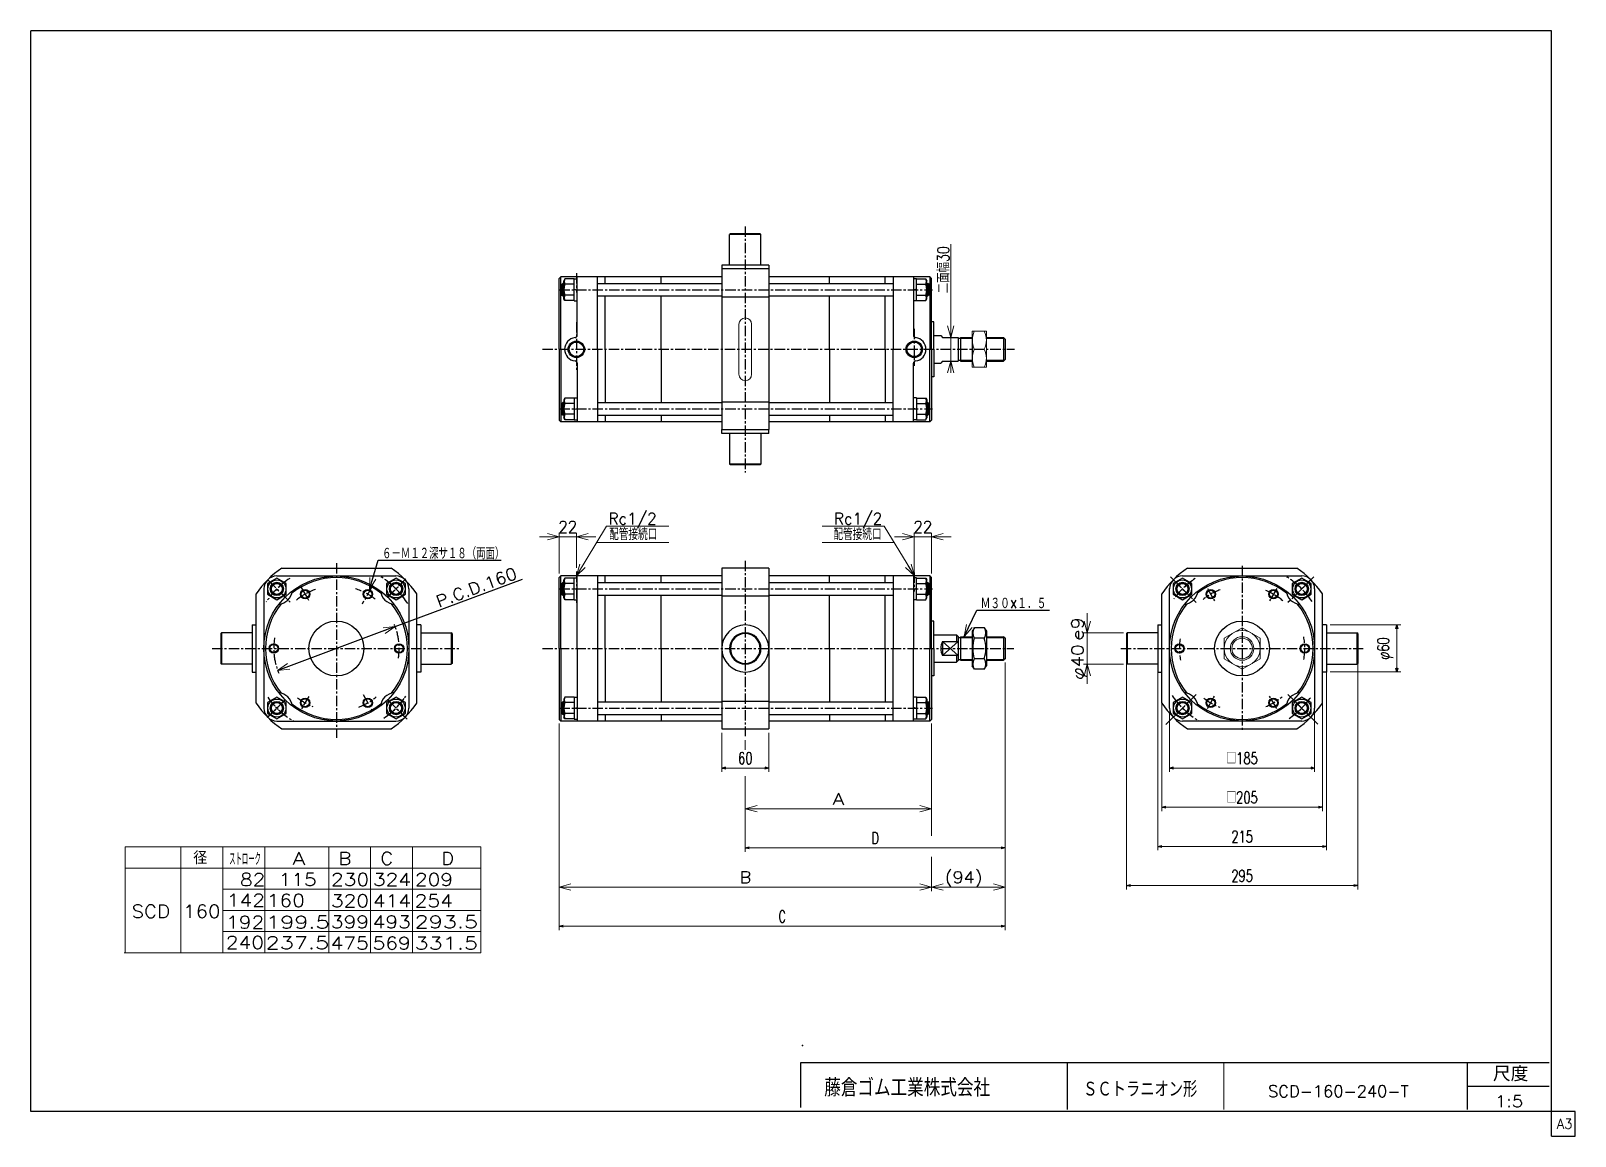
# Model space of a CAD drawing. Header units: millimetres. Extents: x -985 to 985, y -705 to 705.
import ezdxf
from ezdxf.enums import TextEntityAlignment as Align

# ---------------------------------------------------------------- set-up
doc = ezdxf.new("R2010")
doc.units = ezdxf.units.MM
doc.header["$LTSCALE"] = 0.416667
doc.header["$PDSIZE"] = 1
doc.linetypes.add('CENTER', pattern=[50.8, 31.75, -6.35, 6.35, -6.35])
doc.layers.add('ZUWAKU', color=7, linetype='Continuous')
doc.styles.add('dcStyle0', font='txt.shx', dxfattribs={"width": 0.714286, "bigfont": 'bigfont'})
doc.dimstyles.new('DaDimRotatedStyle', dxfattribs={"dimtxt": 15, "dimasz": 5.000003, "dimexe": 5, "dimexo": 1.666667, "dimgap": 5, "dimtad": 3, "dimdsep": 46, "dimtxsty": 'dcStyle0', "dimblk1": 'OPEN30', "dimblk2": 'OPEN30', "dimsah": 1, "dimcen": 0.09, "dimclrd": 4, "dimclre": 4, "dimclrt": 4, "dimadec": 0, "dimazin": 2, "dimtfac": 1, "dimtdec": 4, "dimtmove": 0, "dimatfit": 0, "dimfxl": 1, "dimarcsym": 0})

msp = doc.modelspace()

# ---------------------------------------------------------------- texts
at = {"color": 4, "style": 'dcStyle0'}
for s, height, width, p, p2 in [('Rc1/2', 15, 0.82, (-248.151, 75.207), (-186.651, 75.207)), ('Rc1/2', 15, 0.82, (39.575, 75.207), (101.075, 75.207)), ('配管接続口', 15, 0.683333, (-247.342, 55.32), (-185.842, 55.32)), ('配管接続口', 15, 0.683333, (38.766, 55.32), (100.266, 55.32)), ('６－Ｍ１２深サ１８（両面）', 15, 0.666667, (-537.006, 30.881), (-381.006, 30.881)), ('Ｍ３０×１．５', 15, 0.666667, (226.605, -32.844), (310.605, -32.844)), ('   径', 16.2, 0.952381, (-824.834, -358.142), (-760.034, -358.142)), ('ストローク', 16.2, 0.416667, (-732.035, -359.5), (-691.535, -359.5)), ('SCD-160-240-T', 15, 0.92, (593.31, -655.305), (772.71, -655.305)), ('1:5', 15, 0.8, (882.746, -668.072), (918.746, -668.072))]:
    msp.add_text(s, height=height, dxfattribs=dict(at, width=width)).set_placement(p, p2, align=Align.FIT)
at = {"color": 4, "style": 'dcStyle0', "width": 0.8}
msp.add_text('P.C.D.160', height=15, rotation=20.466829, dxfattribs=at).set_placement((-464.492, -30.789), (-363.309, 6.974), align=Align.FIT)
at = {"color": 4, "style": 'dcStyle0'}
for s, p, p2 in [('A', (-651.327, -358.832), (-635.127, -358.832)), ('B', (-592.495, -358.832), (-576.295, -358.832)), ('C', (-539.042, -358.832), (-522.842, -358.832)), ('D', (-461.479, -358.832), (-445.279, -358.832)), ('82', (-718.387, -385.885), (-685.987, -385.885)), ('115', (-669.028, -385.768), (-620.428, -385.768)), ('230', (-602.057, -385.832), (-553.457, -385.832)), ('324', (-548.604, -385.832), (-500.004, -385.832)), ('209', (-495.15, -385.832), (-446.55, -385.832)), ('SCD 160', (-856.511, -426.332), (-743.111, -426.332)), ('142', (-735.021, -412.242), (-686.421, -412.242)), ('160', (-684.068, -412.439), (-635.468, -412.439)), ('320', (-602.201, -412.832), (-553.601, -412.832)), ('414', (-548.747, -412.832), (-500.147, -412.832)), ('254', (-495.294, -412.832), (-446.694, -412.832)), ('192', (-735.953, -440.34), (-687.353, -440.34)), ('199.5', (-684.932, -440.111), (-603.932, -440.111)), ('399', (-602.345, -439.832), (-553.745, -439.832)), ('493', (-548.891, -439.832), (-500.291, -439.832)), ('293.5', (-495.438, -439.832), (-414.438, -439.832)), ('240', (-736.326, -466.057), (-687.726, -466.057)), ('237.5', (-685.481, -466.439), (-604.481, -466.439)), ('475', (-602.489, -466.832), (-553.889, -466.832)), ('569', (-549.035, -466.832), (-500.435, -466.832)), ('331.5', (-495.581, -466.832), (-414.581, -466.832))]:
    msp.add_text(s, height=16.2, dxfattribs=at).set_placement(p, p2, align=Align.FIT)
at = {"layer": 'ZUWAKU', "color": 4, "style": 'dcStyle0'}
for s, height, width, p, p2 in [('藤倉ゴム工業株式会社', 22.5, 0.783333, (27.122, -654.479), (238.622, -654.479)), ('尺度', 19, 0.991667, (880.134, -635.093), (925.354, -635.093)), ('ＳＣトラニオン形', 20, 0.758333, (357.359, -655.13), (502.959, -655.13))]:
    msp.add_text(s, height=height, dxfattribs=dict(at, width=width)).set_placement(p, p2, align=Align.FIT)
at = {"layer": 'ZUWAKU', "color": 7, "style": 'dcStyle0', "width": 0.8}
msp.add_text('A3', height=12.5, dxfattribs=at).set_placement((961.537, -695.625), (981.537, -695.625), align=Align.FIT)

# ---------------------------------------------------------------- blocks, each defined once
blk = doc.blocks.new('DC_GROUP_Φ160_1')
at = {"color": 4, "linetype": 'Continuous', "lineweight": 18}
for p, q in [((205.5, -67.7), (208.4, -52.5)), ((205.5, -67.7), (212, -54.2)), ((215.6, -56), (205.5, -67.7))]:
    blk.add_line(p, q, dxfattribs=at)
blk = doc.blocks.new('DC_GROUP_Φ160_2')
at = {"color": 4, "linetype": 'Continuous', "lineweight": 18}
for p, q in [((-553.2, -7.8), (-552.7, 7.7)), ((-553.2, -7.8), (-548.8, 6.6)), ((-545, 5.4), (-553.2, -7.8))]:
    blk.add_line(p, q, dxfattribs=at)
blk = doc.blocks.new('DC_GROUP_Φ160_3')
at = {"color": 4, "linetype": 'Continuous', "lineweight": 18}
for p, q in [((-535.7, -56.4), (-520.3, -54.9)), ((-520.3, -54.9), (-534.3, -60.2)), ((-520.3, -54.9), (-532.9, -64))]:
    blk.add_line(p, q, dxfattribs=at)
blk = doc.blocks.new('DC_GROUP_Φ160_4')
at = {"color": 4, "linetype": 'Continuous', "lineweight": 18}
for p, q in [((-670.2, -110.9), (-657.5, -101.9)), ((-670.2, -110.9), (-656.1, -105.6)), ((-654.7, -109.4), (-670.2, -110.9))]:
    blk.add_line(p, q, dxfattribs=at)
blk = doc.blocks.new('DC_GROUP_Φ160_5')
at = {"color": 4, "linetype": 'Continuous', "lineweight": 18}
for p, q in [((-289.1, 9.6), (-284.8, 24.5)), ((-289.1, 9.6), (-281.3, 22.4)), ((-277.9, 20.3), (-289.1, 9.6))]:
    blk.add_line(p, q, dxfattribs=at)
blk = doc.blocks.new('DC_GROUP_Φ160_6')
at = {"color": 4, "linetype": 'Continuous', "lineweight": 18}
for p, q in [((142.1, 9.6), (130.9, 20.3)), ((142.1, 9.6), (134.3, 22.4)), ((137.8, 24.5), (142.1, 9.6))]:
    blk.add_line(p, q, dxfattribs=at)
blk = doc.blocks.new('DC_GROUP_Φ160_7')
at = {"color": 4, "linetype": 'Continuous', "lineweight": 25}
for p, q in [((218.6, -56.4), (215.9, -60.9)), ((231.3, -56.4), (218.6, -56.4)), ((231.3, -56.4), (233.9, -60.9)), ((215.9, -60.9), (215.9, -104.9)), ((231.3, -69.6), (218.6, -69.6)), ((233.9, -60.9), (233.9, -104.9)), ((231.3, -96.2), (218.6, -96.2)), ((218.6, -109.5), (215.9, -104.9)), ((231.3, -109.5), (218.6, -109.5)), ((231.3, -109.5), (233.9, -104.9))]:
    blk.add_line(p, q, dxfattribs=at)
for centre, radius, start, end in [((228.3, -63), 11.8, 145.6111, 214.3889), ((221.6, -63), 11.8, 325.6111, 34.3889), ((260.4, -82.9), 43.9, 162.4111, 197.5889), ((189.4, -82.9), 43.9, 342.4111, 17.5889), ((228.3, -102.8), 11.8, 145.6111, 214.3889), ((221.6, -102.8), 11.8, 325.6111, 34.3889)]:
    blk.add_arc(centre, radius, start, end, dxfattribs=at)
blk = doc.blocks.new('DC_GROUP_Φ160_8')
at = {"color": 4, "linetype": 'Continuous', "lineweight": 25}
for p, q in [((-303.7, -145.1), (-305.1, -147.4)), ((-305.1, -147.4), (-305.1, -170.4)), ((-292.1, -145.1), (-303.7, -145.1)), ((-292.1, -152), (-303.7, -152)), ((-292.1, -144.9), (-292.1, -172.9)), ((-292.1, -144.9), (-288.1, -144.9)), ((-292.1, -145.1), (-292.1, -172.8)), ((-303.7, -172.8), (-305.1, -170.4)), ((-292.1, -165.8), (-303.7, -165.8)), ((-292.1, -172.8), (-303.7, -172.8)), ((-292.1, -159.5), (-288.1, -158.4)), ((-292.1, -172.9), (-288.1, -172.9))]:
    blk.add_line(p, q, dxfattribs=at)
for centre, radius, start, end in [((-286.8, -158.9), 18.3, 157.7807, 202.2193), ((-297.7, -148.5), 6.93, 150, 210), ((-297.7, -169.3), 6.93, 150, 210)]:
    blk.add_arc(centre, radius, start, end, dxfattribs=at)
blk = doc.blocks.new('DC_GROUP_Φ160_9')
at = {"color": 4, "linetype": 'Continuous', "lineweight": 25}
for p, q in [((144.9, -144.9), (140.9, -144.9)), ((144.9, -144.9), (144.9, -172.9)), ((144.9, -145.1), (144.9, -172.8)), ((144.9, -145.1), (156.6, -145.1)), ((144.9, -152), (156.6, -152)), ((156.6, -145.1), (157.9, -147.4)), ((157.9, -147.4), (157.9, -170.4)), ((144.9, -159.5), (140.9, -158.4)), ((144.9, -172.9), (140.9, -172.9)), ((144.9, -165.8), (156.6, -165.8)), ((144.9, -172.8), (156.6, -172.8)), ((156.6, -172.8), (157.9, -170.4))]:
    blk.add_line(p, q, dxfattribs=at)
for centre, radius, start, end in [((150.6, -148.5), 6.93, 330, 30), ((139.6, -158.9), 18.3, 337.7807, 22.2193), ((150.6, -169.3), 6.93, 330, 30)]:
    blk.add_arc(centre, radius, start, end, dxfattribs=at)
blk = doc.blocks.new('DC_GROUP_Φ160_10')
at = {"color": 4, "linetype": 'Continuous', "lineweight": 25}
for p, q in [((-303.7, 6.9), (-305.1, 4.6)), ((-305.1, -18.4), (-305.1, 4.6)), ((-292.1, 6.9), (-303.7, 6.9)), ((-292.1, 0), (-303.7, 0)), ((-292.1, -20.9), (-292.1, 7.1)), ((-292.1, 7.1), (-288.1, 7.1)), ((-292.1, -20.8), (-292.1, 6.9)), ((-303.7, -20.8), (-305.1, -18.4)), ((-292.1, -13.8), (-303.7, -13.8)), ((-292.1, -6.4), (-288.1, -7.5)), ((-292.1, -20.8), (-303.7, -20.8)), ((-292.1, -20.9), (-288.1, -20.9))]:
    blk.add_line(p, q, dxfattribs=at)
for centre, radius, start, end in [((-286.8, -6.9), 18.3, 157.7807, 202.2193), ((-297.7, 3.5), 6.93, 150, 210), ((-297.7, -17.3), 6.93, 150, 210)]:
    blk.add_arc(centre, radius, start, end, dxfattribs=at)
blk = doc.blocks.new('DC_GROUP_Φ160_11')
at = {"color": 4, "linetype": 'Continuous', "lineweight": 25}
for p, q in [((144.9, 7.1), (140.9, 7.1)), ((144.9, -20.9), (144.9, 7.1)), ((144.9, -20.8), (144.9, 6.9)), ((144.9, 6.9), (156.6, 6.9)), ((144.9, 0), (156.6, 0)), ((156.6, 6.9), (157.9, 4.6)), ((157.9, -18.4), (157.9, 4.6)), ((144.9, -6.4), (140.9, -7.5)), ((144.9, -13.8), (156.6, -13.8)), ((156.6, -20.8), (157.9, -18.4)), ((144.9, -20.9), (140.9, -20.9)), ((144.9, -20.8), (156.6, -20.8))]:
    blk.add_line(p, q, dxfattribs=at)
for centre, radius, start, end in [((150.6, 3.5), 6.93, 330, 30), ((139.6, -6.9), 18.3, 337.7807, 22.2193), ((150.6, -17.3), 6.93, 330, 30)]:
    blk.add_arc(centre, radius, start, end, dxfattribs=at)
blk = doc.blocks.new('DC_GROUP_Φ160_12')
at = {"color": 4, "linetype": 'Continuous', "lineweight": 25}
for p, q in [((-303.7, 236.6), (-305.1, 234.3)), ((-292.1, 236.6), (-303.7, 236.6)), ((-292.1, 236.8), (-292.1, 208.8)), ((-292.1, 236.8), (-288.1, 236.8)), ((-292.1, 236.6), (-292.1, 208.9)), ((-305.1, 234.3), (-305.1, 211.3)), ((-292.1, 229.7), (-303.7, 229.7)), ((-292.1, 222.3), (-288.1, 223.3)), ((-303.7, 208.9), (-305.1, 211.3)), ((-292.1, 215.9), (-303.7, 215.9)), ((-292.1, 208.9), (-303.7, 208.9)), ((-292.1, 208.8), (-288.1, 208.8))]:
    blk.add_line(p, q, dxfattribs=at)
for centre, radius, start, end in [((-297.7, 233.2), 6.93, 150, 210), ((-286.8, 222.8), 18.3, 157.7807, 202.2193), ((-297.7, 212.4), 6.93, 150, 210)]:
    blk.add_arc(centre, radius, start, end, dxfattribs=at)
blk = doc.blocks.new('DC_GROUP_Φ160_13')
at = {"color": 4, "linetype": 'Continuous', "lineweight": 25}
for p, q in [((144.9, 236.8), (140.9, 236.8)), ((144.9, 236.8), (144.9, 208.8)), ((144.9, 236.6), (144.9, 208.9)), ((144.9, 236.6), (156.6, 236.6)), ((156.6, 236.6), (157.9, 234.3)), ((144.9, 222.3), (140.9, 223.3)), ((144.9, 229.7), (156.6, 229.7)), ((157.9, 234.3), (157.9, 211.3)), ((144.9, 208.8), (140.9, 208.8)), ((144.9, 215.9), (156.6, 215.9)), ((144.9, 208.9), (156.6, 208.9)), ((156.6, 208.9), (157.9, 211.3))]:
    blk.add_line(p, q, dxfattribs=at)
for centre, radius, start, end in [((150.6, 233.2), 6.93, 330, 30), ((139.6, 222.8), 18.3, 337.7807, 22.2193), ((150.6, 212.4), 6.93, 330, 30)]:
    blk.add_arc(centre, radius, start, end, dxfattribs=at)
blk = doc.blocks.new('DC_GROUP_Φ160_14')
at = {"color": 4, "linetype": 'Continuous', "lineweight": 25}
for p, q in [((-303.7, 388.6), (-305.1, 386.3)), ((-305.1, 363.3), (-305.1, 386.3)), ((-292.1, 388.6), (-303.7, 388.6)), ((-292.1, 381.7), (-303.7, 381.7)), ((-292.1, 360.8), (-292.1, 388.8)), ((-292.1, 388.8), (-288.1, 388.8)), ((-292.1, 360.9), (-292.1, 388.6)), ((-292.1, 375.3), (-288.1, 374.3)), ((-303.7, 360.9), (-305.1, 363.3)), ((-292.1, 367.9), (-303.7, 367.9)), ((-292.1, 360.9), (-303.7, 360.9)), ((-292.1, 360.8), (-288.1, 360.8))]:
    blk.add_line(p, q, dxfattribs=at)
for centre, radius, start, end in [((-286.8, 374.8), 18.3, 157.7807, 202.2193), ((-297.7, 385.2), 6.93, 150, 210), ((-297.7, 364.4), 6.93, 150, 210)]:
    blk.add_arc(centre, radius, start, end, dxfattribs=at)
blk = doc.blocks.new('DC_GROUP_Φ160_15')
at = {"color": 4, "linetype": 'Continuous', "lineweight": 25}
for p, q in [((144.9, 388.8), (140.9, 388.8)), ((144.9, 375.3), (140.9, 374.3)), ((144.9, 360.8), (144.9, 388.8)), ((144.9, 360.9), (144.9, 388.6)), ((144.9, 388.6), (156.6, 388.6)), ((144.9, 381.7), (156.6, 381.7)), ((156.6, 388.6), (157.9, 386.3)), ((157.9, 363.3), (157.9, 386.3)), ((144.9, 360.8), (140.9, 360.8)), ((144.9, 367.9), (156.6, 367.9)), ((144.9, 360.9), (156.6, 360.9)), ((156.6, 360.9), (157.9, 363.3))]:
    blk.add_line(p, q, dxfattribs=at)
for centre, radius, start, end in [((150.6, 385.2), 6.93, 330, 30), ((139.6, 374.8), 18.3, 337.7807, 22.2193), ((150.6, 364.4), 6.93, 330, 30)]:
    blk.add_arc(centre, radius, start, end, dxfattribs=at)
blk = doc.blocks.new('DC_GROUP_Φ160_16')
at = {"color": 4, "linetype": 'Continuous', "lineweight": 13}
for p, q in [((233.9, 321.8), (215.9, 321.8)), ((215.9, 321.8), (215.9, 275.8)), ((233.9, 275.8), (233.9, 321.8)), ((218.5, 298.8), (231.3, 298.8)), ((215.9, 275.8), (233.9, 275.8))]:
    blk.add_line(p, q, dxfattribs=at)
for centre, start, end in [((242.3, 310.3), 154.1759, 205.8241), ((207.5, 310.3), 334.1759, 25.8241), ((242.3, 287.3), 154.1759, 205.8241), ((207.5, 287.3), 334.1759, 25.8241)]:
    blk.add_arc(centre, 26.4, start, end, dxfattribs=at)
blk = doc.blocks.new('DC_GROUP_Φ160_18')
at = {"color": 4, "linetype": 'Continuous', "lineweight": 18}
for p, q in [((188.5, 313.8), (184.5, 328.8)), ((192.5, 328.8), (188.5, 313.8)), ((188.5, 313.8), (188.5, 328.8))]:
    blk.add_line(p, q, dxfattribs=at)
blk = doc.blocks.new('DC_GROUP_Φ160_19')
at = {"color": 4, "linetype": 'Continuous', "lineweight": 18}
for p, q in [((184.5, 268.8), (188.5, 283.8)), ((188.5, 283.8), (192.5, 268.8)), ((188.5, 283.8), (188.5, 268.8))]:
    blk.add_line(p, q, dxfattribs=at)
blk = doc.blocks.new('DC_GROUP_Φ160_17')
at = {"color": 4, "linetype": 'Continuous', "lineweight": 13}
for p, q in [((188.5, 432.9), (188.5, 313.8)), ((188.5, 283.8), (188.5, 313.8)), ((188.5, 273.8), (188.5, 283.8))]:
    blk.add_line(p, q, dxfattribs=at)
at = {"linetype": 'Continuous'}
for name in ['DC_GROUP_Φ160_18', 'DC_GROUP_Φ160_19']:
    blk.add_blockref(name, (0, 0), dxfattribs=at)
at = {"color": 4, "style": 'dcStyle0', "width": 0.714286}
blk.add_text('二面幅30', height=15, rotation=90, dxfattribs=at).set_placement((186.5, 370.2), (186.5, 430.2), align=Align.FIT)
blk = doc.blocks.new('DC_GROUP_Φ160_21')
at = {"color": 4, "linetype": 'Continuous', "lineweight": 18}
for p, q in [((-289.1, 59.6), (-274.1, 63.6)), ((-274.1, 55.6), (-289.1, 59.6)), ((-289.1, 59.6), (-274.1, 59.6))]:
    blk.add_line(p, q, dxfattribs=at)
blk = doc.blocks.new('DC_GROUP_Φ160_22')
at = {"color": 4, "linetype": 'Continuous', "lineweight": 18}
for p, q in [((-326.1, 63.6), (-311.1, 59.6)), ((-311.1, 59.6), (-326.1, 55.6)), ((-311.1, 59.6), (-326.1, 59.6))]:
    blk.add_line(p, q, dxfattribs=at)
blk = doc.blocks.new('DC_GROUP_Φ160_20')
at = {"color": 4, "linetype": 'Continuous', "lineweight": 13}
for p, q in [((-336.1, 59.6), (-311.1, 59.6)), ((-311.1, 12.6), (-311.1, 64.6)), ((-311.1, 59.6), (-289.1, 59.6)), ((-289.1, 20.1), (-289.1, 64.6)), ((-264.1, 59.6), (-289.1, 59.6))]:
    blk.add_line(p, q, dxfattribs=at)
at = {"linetype": 'Continuous'}
for name in ['DC_GROUP_Φ160_22', 'DC_GROUP_Φ160_21']:
    blk.add_blockref(name, (0, 0), dxfattribs=at)
at = {"color": 4, "style": 'dcStyle0', "width": 0.8}
blk.add_text('22', height=15, dxfattribs=at).set_placement((-312.1, 64.6), (-288.1, 64.6), align=Align.FIT)
blk = doc.blocks.new('DC_GROUP_Φ160_24')
at = {"color": 4, "linetype": 'Continuous', "lineweight": 18}
for p, q in [((163.9, 59.6), (178.9, 63.6)), ((178.9, 55.6), (163.9, 59.6)), ((163.9, 59.6), (178.9, 59.6))]:
    blk.add_line(p, q, dxfattribs=at)
blk = doc.blocks.new('DC_GROUP_Φ160_25')
at = {"color": 4, "linetype": 'Continuous', "lineweight": 18}
for p, q in [((126.9, 63.6), (141.9, 59.6)), ((141.9, 59.6), (126.9, 55.6)), ((141.9, 59.6), (126.9, 59.6))]:
    blk.add_line(p, q, dxfattribs=at)
blk = doc.blocks.new('DC_GROUP_Φ160_23')
at = {"color": 4, "linetype": 'Continuous', "lineweight": 13}
for p, q in [((116.9, 59.6), (141.9, 59.6)), ((141.9, 14.6), (141.9, 64.6)), ((141.9, 59.6), (163.9, 59.6)), ((163.9, 12.6), (163.9, 64.6)), ((188.9, 59.6), (163.9, 59.6))]:
    blk.add_line(p, q, dxfattribs=at)
at = {"linetype": 'Continuous'}
for name in ['DC_GROUP_Φ160_25', 'DC_GROUP_Φ160_24']:
    blk.add_blockref(name, (0, 0), dxfattribs=at)
at = {"color": 4, "style": 'dcStyle0', "width": 0.8}
blk.add_text('22', height=15, dxfattribs=at).set_placement((140.9, 64.6), (164.9, 64.6), align=Align.FIT)
blk = doc.blocks.new('DC_GROUP_Φ160_26')
at = {"color": 4, "linetype": 'Continuous', "lineweight": 25}
for radius in [6, 5.1]:
    blk.add_circle((-675.2, -82.9), radius, dxfattribs=at)
blk = doc.blocks.new('DC_GROUP_Φ160_27')
at = {"color": 4, "linetype": 'Continuous', "lineweight": 25}
for radius in [6, 5.1]:
    blk.add_circle((-635.2, -152.2), radius, dxfattribs=at)
blk = doc.blocks.new('DC_GROUP_Φ160_28')
at = {"color": 4, "linetype": 'Continuous', "lineweight": 25}
for radius in [6, 5.1]:
    blk.add_circle((-555.2, -152.2), radius, dxfattribs=at)
blk = doc.blocks.new('DC_GROUP_Φ160_29')
at = {"color": 4, "linetype": 'Continuous', "lineweight": 25}
for radius in [6, 5.1]:
    blk.add_circle((-515.2, -82.9), radius, dxfattribs=at)
blk = doc.blocks.new('DC_GROUP_Φ160_30')
at = {"color": 4, "linetype": 'Continuous', "lineweight": 25}
for radius in [6, 5.1]:
    blk.add_circle((-555.2, -13.6), radius, dxfattribs=at)
blk = doc.blocks.new('DC_GROUP_Φ160_31')
at = {"color": 4, "linetype": 'Continuous', "lineweight": 25}
for radius in [6, 5.1]:
    blk.add_circle((-635.2, -13.6), radius, dxfattribs=at)
blk = doc.blocks.new('DC_GROUP_Φ160_32')
at = {"color": 4, "linetype": 'Continuous', "lineweight": 25}
for p, q in [((-519.2, -145.1), (-531.2, -152)), ((-531.2, -152), (-531.2, -165.8)), ((-507.2, -152), (-519.2, -145.1)), ((-507.2, -165.8), (-507.2, -152)), ((-531.2, -165.8), (-519.2, -172.8)), ((-519.2, -172.8), (-507.2, -165.8))]:
    blk.add_line(p, q, dxfattribs=at)
for radius in [11.5, 8, 7]:
    blk.add_circle((-519.2, -158.9), radius, dxfattribs=at)
blk = doc.blocks.new('DC_GROUP_Φ160_33')
at = {"color": 4, "linetype": 'Continuous', "lineweight": 25}
for p, q in [((-671.2, -145.1), (-683.2, -152)), ((-683.2, -152), (-683.2, -165.8)), ((-659.2, -152), (-671.2, -145.1)), ((-659.2, -165.8), (-659.2, -152)), ((-683.2, -165.8), (-671.2, -172.8)), ((-671.2, -172.8), (-659.2, -165.8))]:
    blk.add_line(p, q, dxfattribs=at)
for radius in [11.5, 8, 7]:
    blk.add_circle((-671.2, -158.9), radius, dxfattribs=at)
blk = doc.blocks.new('DC_GROUP_Φ160_34')
at = {"color": 4, "linetype": 'Continuous', "lineweight": 25}
for p, q in [((-671.2, 6.9), (-683.2, 0)), ((-683.2, 0), (-683.2, -13.8)), ((-659.2, 0), (-671.2, 6.9)), ((-659.2, -13.8), (-659.2, 0)), ((-683.2, -13.8), (-671.2, -20.8)), ((-671.2, -20.8), (-659.2, -13.8))]:
    blk.add_line(p, q, dxfattribs=at)
for radius in [11.5, 8, 7]:
    blk.add_circle((-671.2, -6.9), radius, dxfattribs=at)
blk = doc.blocks.new('DC_GROUP_Φ160_35')
at = {"color": 4, "linetype": 'Continuous', "lineweight": 25}
for p, q in [((-519.2, 6.9), (-531.2, 0)), ((-531.2, 0), (-531.2, -13.8)), ((-507.2, 0), (-519.2, 6.9)), ((-507.2, -13.8), (-507.2, 0)), ((-531.2, -13.8), (-519.2, -20.8)), ((-519.2, -20.8), (-507.2, -13.8))]:
    blk.add_line(p, q, dxfattribs=at)
for radius in [11.5, 8, 7]:
    blk.add_circle((-519.2, -6.9), radius, dxfattribs=at)
blk = doc.blocks.new('DC_GROUP_Φ160_36')
at = {"color": 4, "linetype": 'Continuous', "lineweight": 13}
for p, q in [((560.2, -56.4), (537.2, -69.6)), ((583.2, -69.6), (560.2, -56.4)), ((537.2, -69.6), (537.2, -96.2)), ((583.2, -96.2), (583.2, -69.6)), ((537.2, -96.2), (560.2, -109.5)), ((560.2, -109.5), (583.2, -96.2))]:
    blk.add_line(p, q, dxfattribs=at)
for radius in [23, 15, 13.1]:
    blk.add_circle((560.2, -82.9), radius, dxfattribs=at)
blk = doc.blocks.new('DC_GROUP_Φ160_37')
at = {"color": 4, "linetype": 'Continuous', "lineweight": 25}
for p, q in [((484.1, 6.9), (472.1, 0)), ((472.1, 0), (472.1, -13.8)), ((496.1, 0), (484.1, 6.9)), ((496.1, -13.8), (496.1, 0)), ((472.1, -13.8), (484.1, -20.8)), ((484.1, -20.8), (496.1, -13.8))]:
    blk.add_line(p, q, dxfattribs=at)
for radius in [11.5, 8, 7]:
    blk.add_circle((484.1, -6.9), radius, dxfattribs=at)
blk = doc.blocks.new('DC_GROUP_Φ160_38')
at = {"color": 4, "linetype": 'Continuous', "lineweight": 25}
for p, q in [((484.2, -145.1), (472.2, -152)), ((472.2, -152), (472.2, -165.8)), ((496.2, -152), (484.2, -145.1)), ((496.2, -165.8), (496.2, -152)), ((472.2, -165.8), (484.2, -172.8)), ((484.2, -172.8), (496.2, -165.8))]:
    blk.add_line(p, q, dxfattribs=at)
for radius in [11.5, 8, 7]:
    blk.add_circle((484.2, -158.9), radius, dxfattribs=at)
blk = doc.blocks.new('DC_GROUP_Φ160_39')
at = {"color": 4, "linetype": 'Continuous', "lineweight": 25}
for p, q in [((636.2, 6.9), (624.2, 0)), ((624.2, 0), (624.2, -13.8)), ((648.2, 0), (636.2, 6.9)), ((648.2, -13.8), (648.2, 0)), ((624.2, -13.8), (636.2, -20.8)), ((636.2, -20.8), (648.2, -13.8))]:
    blk.add_line(p, q, dxfattribs=at)
for radius in [11.5, 8, 7]:
    blk.add_circle((636.2, -6.9), radius, dxfattribs=at)
blk = doc.blocks.new('DC_GROUP_Φ160_40')
at = {"color": 4, "linetype": 'Continuous', "lineweight": 25}
for p, q in [((636.2, -145.1), (624.2, -152)), ((624.2, -152), (624.2, -165.8)), ((648.2, -152), (636.2, -145.1)), ((648.2, -165.8), (648.2, -152)), ((624.2, -165.8), (636.2, -172.8)), ((636.2, -172.8), (648.2, -165.8))]:
    blk.add_line(p, q, dxfattribs=at)
for radius in [11.5, 8, 7]:
    blk.add_circle((636.2, -158.9), radius, dxfattribs=at)
blk = doc.blocks.new('DC_GROUP_Φ160_42')
at = {"color": 4, "linetype": 'Continuous', "lineweight": 18}
for p, q in [((362.7, -62.9), (358.6, -47.9)), ((366.7, -47.9), (362.7, -62.9)), ((362.7, -62.9), (362.7, -47.9))]:
    blk.add_line(p, q, dxfattribs=at)
blk = doc.blocks.new('DC_GROUP_Φ160_43')
at = {"color": 4, "linetype": 'Continuous', "lineweight": 18}
for p, q in [((358.6, -117.9), (362.7, -102.9)), ((362.7, -102.9), (366.7, -117.9)), ((362.7, -102.9), (362.7, -117.9))]:
    blk.add_line(p, q, dxfattribs=at)
blk = doc.blocks.new('DC_GROUP_Φ160_41')
at = {"color": 4, "linetype": 'Continuous', "lineweight": 13}
for p, q in [((362.7, -37.9), (362.7, -62.9)), ((408.7, -62.9), (357.7, -62.9)), ((362.7, -102.9), (362.7, -62.9)), ((408.7, -102.9), (357.7, -102.9)), ((362.7, -127.9), (362.7, -102.9))]:
    blk.add_line(p, q, dxfattribs=at)
at = {"linetype": 'Continuous'}
for name in ['DC_GROUP_Φ160_42', 'DC_GROUP_Φ160_43']:
    blk.add_blockref(name, (0, 0), dxfattribs=at)
at = {"color": 4, "style": 'dcStyle0'}
blk.add_text('e9', height=15, rotation=90, dxfattribs=at).set_placement((357.7, -72.9), (357.7, -42.9), align=Align.FIT)
at = {"color": 4, "style": 'dcStyle0', "width": 0.9375}
blk.add_text('φ40', height=15, rotation=90, dxfattribs=at).set_placement((357.7, -122.9), (357.7, -77.9), align=Align.FIT)
blk = doc.blocks.new('DC_GROUP_Φ160_45')
at = {"color": 4, "linetype": 'Continuous', "lineweight": 18}
for p, q in [((-73.6, -287.3), (-58.6, -283.3)), ((-58.6, -291.3), (-73.6, -287.3)), ((-73.6, -287.3), (-58.6, -287.3))]:
    blk.add_line(p, q, dxfattribs=at)
blk = doc.blocks.new('DC_GROUP_Φ160_46')
at = {"color": 4, "linetype": 'Continuous', "lineweight": 18}
for p, q in [((148.9, -283.3), (163.9, -287.3)), ((163.9, -287.3), (148.9, -291.3)), ((163.9, -287.3), (148.9, -287.3))]:
    blk.add_line(p, q, dxfattribs=at)
blk = doc.blocks.new('DC_GROUP_Φ160_44')
at = {"color": 4, "linetype": 'Continuous', "lineweight": 13}
for p, q in [((163.9, -178.4), (163.9, -292.3)), ((-73.6, -199.7), (-73.6, -212.4)), ((-73.6, -246), (-73.6, -292.3)), ((-73.6, -287.3), (163.9, -287.3))]:
    blk.add_line(p, q, dxfattribs=at)
at = {"linetype": 'Continuous'}
for name in ['DC_GROUP_Φ160_45', 'DC_GROUP_Φ160_46']:
    blk.add_blockref(name, (0, 0), dxfattribs=at)
at = {"color": 4, "style": 'dcStyle0'}
blk.add_text('A', height=15, dxfattribs=at).set_placement((37.7, -282.3), (52.7, -282.3), align=Align.FIT)
blk = doc.blocks.new('DC_GROUP_Φ160_48')
at = {"color": 4, "linetype": 'Continuous', "lineweight": 18}
for p, q in [((-311.1, -387.3), (-296.1, -383.3)), ((-296.1, -391.3), (-311.1, -387.3)), ((-311.1, -387.3), (-296.1, -387.3))]:
    blk.add_line(p, q, dxfattribs=at)
blk = doc.blocks.new('DC_GROUP_Φ160_49')
at = {"color": 4, "linetype": 'Continuous', "lineweight": 18}
for p, q in [((148.9, -383.3), (163.9, -387.3)), ((163.9, -387.3), (148.9, -391.3)), ((163.9, -387.3), (148.9, -387.3))]:
    blk.add_line(p, q, dxfattribs=at)
blk = doc.blocks.new('DC_GROUP_Φ160_50')
at = {"color": 4, "linetype": 'Continuous', "lineweight": 18}
for p, q in [((163.9, -387.3), (178.9, -383.3)), ((178.9, -391.3), (163.9, -387.3)), ((163.9, -387.3), (178.9, -387.3))]:
    blk.add_line(p, q, dxfattribs=at)
blk = doc.blocks.new('DC_GROUP_Φ160_51')
at = {"color": 4, "linetype": 'Continuous', "lineweight": 18}
for p, q in [((242.9, -383.3), (257.9, -387.3)), ((257.9, -387.3), (242.9, -391.3)), ((257.9, -387.3), (242.9, -387.3))]:
    blk.add_line(p, q, dxfattribs=at)
blk = doc.blocks.new('DC_GROUP_Φ160_47')
at = {"color": 4, "linetype": 'Continuous', "lineweight": 13}
for p, q in [((257.9, -100.9), (257.9, -392.3)), ((-311.1, -178.4), (-311.1, -392.3)), ((163.9, -178.4), (163.9, -321.8)), ((163.9, -348.9), (163.9, -392.3)), ((-311.1, -387.3), (163.9, -387.3)), ((163.9, -387.3), (257.9, -387.3))]:
    blk.add_line(p, q, dxfattribs=at)
at = {"linetype": 'Continuous'}
for name in ['DC_GROUP_Φ160_48', 'DC_GROUP_Φ160_49', 'DC_GROUP_Φ160_50', 'DC_GROUP_Φ160_51']:
    blk.add_blockref(name, (0, 0), dxfattribs=at)
at = {"color": 4, "style": 'dcStyle0'}
blk.add_text('B', height=15, dxfattribs=at).set_placement((-81.1, -382.3), (-66.1, -382.3), align=Align.FIT)
at = {"color": 4, "style": 'dcStyle0', "width": 0.8}
blk.add_text('(94)', height=15, dxfattribs=at).set_placement((180.9, -382.3), (228.9, -382.3), align=Align.FIT)
blk = doc.blocks.new('_OPEN30')
at = {"color": 0, "linetype": 'ByBlock', "lineweight": -2}
for p, q in [((-1, 0.267949), (0, 0)), ((0, 0), (-1, -0.267949)), ((0, 0), (-1, 0))]:
    blk.add_line(p, q, dxfattribs=at)
blk = doc.blocks.new('*D52')
at = {"color": 4, "linetype": 'Continuous', "lineweight": 13}
for p, q in [((467.7, -163.9), (467.7, -240.4)), ((652.7, -163.9), (652.7, -240.4)), ((467.7, -235.4), (652.7, -235.4))]:
    blk.add_line(p, q, dxfattribs=at)
at = {"color": 4, "xscale": 5.000004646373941, "yscale": 4.999982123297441}
for p, rotation in [((467.7, -235.4), 180), ((652.7, -235.4), 360)]:
    blk.add_blockref('_OPEN30', p, dxfattribs=dict(at, rotation=rotation))
at = {"color": 4, "insert": (560.2, -230.4), "char_height": 15, "width": 75, "attachment_point": 8, "style": 'dcStyle0'}
blk.add_mtext('\\T1.00;□185', dxfattribs=at)
blk = doc.blocks.new('*D53')
at = {"color": 4, "linetype": 'Continuous', "lineweight": 13}
for p, q in [((457.7, -87.9), (457.7, -290.4)), ((662.7, -87.9), (662.7, -290.4)), ((457.7, -285.4), (662.7, -285.4))]:
    blk.add_line(p, q, dxfattribs=at)
at = {"color": 4, "xscale": 5.000004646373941, "yscale": 4.999982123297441}
for p, rotation in [((457.7, -285.4), 180), ((662.7, -285.4), 360)]:
    blk.add_blockref('_OPEN30', p, dxfattribs=dict(at, rotation=rotation))
at = {"color": 4, "insert": (560.2, -280.4), "char_height": 15, "width": 75, "attachment_point": 8, "style": 'dcStyle0'}
blk.add_mtext('\\T1.00;□205', dxfattribs=at)
blk = doc.blocks.new('*D54')
at = {"color": 4, "linetype": 'Continuous', "lineweight": 13}
for p, q in [((452.7, -87.9), (452.7, -340.4)), ((667.7, -87.9), (667.7, -340.4)), ((452.7, -335.4), (667.7, -335.4))]:
    blk.add_line(p, q, dxfattribs=at)
at = {"color": 4, "xscale": 5.000004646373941, "yscale": 4.999982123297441}
for p, rotation in [((452.7, -335.4), 180), ((667.7, -335.4), 360)]:
    blk.add_blockref('_OPEN30', p, dxfattribs=dict(at, rotation=rotation))
at = {"color": 4, "insert": (560.2, -330.4), "char_height": 15, "width": 60.938, "attachment_point": 8, "style": 'dcStyle0'}
blk.add_mtext('\\T1.00;215', dxfattribs=at)
blk = doc.blocks.new('*D55')
at = {"color": 4, "linetype": 'Continuous', "lineweight": 13}
for p, q in [((412.7, -87.9), (412.7, -390.4)), ((707.7, -87.9), (707.7, -390.4)), ((412.7, -385.4), (707.7, -385.4))]:
    blk.add_line(p, q, dxfattribs=at)
at = {"color": 4, "xscale": 5.000004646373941, "yscale": 4.999982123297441}
for p, rotation in [((412.7, -385.4), 180), ((707.7, -385.4), 360)]:
    blk.add_blockref('_OPEN30', p, dxfattribs=dict(at, rotation=rotation))
at = {"color": 4, "insert": (560.2, -380.4), "char_height": 15, "width": 60.938, "attachment_point": 8, "style": 'dcStyle0'}
blk.add_mtext('\\T1.00;295', dxfattribs=at)
blk = doc.blocks.new('*D56')
at = {"color": 4, "linetype": 'Continuous', "lineweight": 13}
for p, q in [((672.7, -52.9), (762.7, -52.9)), ((757.7, -112.9), (757.7, -52.9)), ((672.7, -112.9), (762.7, -112.9))]:
    blk.add_line(p, q, dxfattribs=at)
at = {"color": 4, "xscale": 5.000004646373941, "yscale": 4.999982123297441}
for p, rotation in [((757.7, -52.9), 90), ((757.7, -112.9), 270)]:
    blk.add_blockref('_OPEN30', p, dxfattribs=dict(at, rotation=rotation))
at = {"color": 4, "insert": (752.7, -82.9), "char_height": 15, "width": 60.938, "attachment_point": 8, "rotation": 90, "style": 'dcStyle0'}
blk.add_mtext('\\T1.00;φ60', dxfattribs=at)
blk = doc.blocks.new('*D57')
at = {"color": 4, "linetype": 'Continuous', "lineweight": 13}
for p, q in [((-103.6, -190.4), (-103.6, -240.4)), ((-43.6, -190.4), (-43.6, -240.4)), ((-103.6, -235.4), (-43.6, -235.4))]:
    blk.add_line(p, q, dxfattribs=at)
at = {"color": 4, "xscale": 5.000004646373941, "yscale": 4.999982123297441}
for p, rotation in [((-103.6, -235.4), 180), ((-43.6, -235.4), 360)]:
    blk.add_blockref('_OPEN30', p, dxfattribs=dict(at, rotation=rotation))
at = {"color": 4, "insert": (-73.6, -230.4), "char_height": 15, "width": 46.875, "attachment_point": 8, "style": 'dcStyle0'}
blk.add_mtext('\\T1.00;60', dxfattribs=at)
blk = doc.blocks.new('*D58')
at = {"color": 4, "linetype": 'Continuous', "lineweight": 13}
for p, q in [((257.9, -100.9), (257.9, -342.3)), ((-73.6, -251), (-73.6, -342.3)), ((-73.6, -337.3), (257.9, -337.3))]:
    blk.add_line(p, q, dxfattribs=at)
at = {"color": 4, "xscale": 5.000004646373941, "yscale": 4.999982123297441}
for p, rotation in [((-73.6, -337.3), 180), ((257.9, -337.3), 360)]:
    blk.add_blockref('_OPEN30', p, dxfattribs=dict(at, rotation=rotation))
at = {"color": 4, "insert": (92.2, -332.3), "char_height": 15, "width": 32.812, "attachment_point": 8, "style": 'dcStyle0'}
blk.add_mtext('\\T1.00;D', dxfattribs=at)
blk = doc.blocks.new('*D59')
at = {"color": 4, "linetype": 'Continuous', "lineweight": 13}
for p, q in [((257.9, -100.9), (257.9, -442.3)), ((-311.1, -178.4), (-311.1, -442.3)), ((-311.1, -437.3), (257.9, -437.3))]:
    blk.add_line(p, q, dxfattribs=at)
at = {"color": 4, "xscale": 5.000004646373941, "yscale": 4.999982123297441}
for p, rotation in [((-311.1, -437.3), 180), ((257.9, -437.3), 360)]:
    blk.add_blockref('_OPEN30', p, dxfattribs=dict(at, rotation=rotation))
at = {"color": 4, "insert": (-26.6, -432.3), "char_height": 15, "width": 32.812, "attachment_point": 8, "style": 'dcStyle0'}
blk.add_mtext('\\T1.00;C', dxfattribs=at)

# ---------------------------------------------------------------- dimensions: what is measured, and where the dimension line sits
at = {"linetype": 'Continuous', "lineweight": 13}
dim = msp.add_linear_dim(base=(757.661, -52.922), p1=(670.995, -112.922), p2=(670.995, -52.922), angle=90, text='φ<>', dimstyle='DaDimRotatedStyle', override={"dimtxt": 15, "dimasz": 5.000003, "dimexe": 5, "dimexo": 1.666667, "dimgap": 5, "dimtad": 3, "dimtih": 0, "dimtoh": 0, "dimdec": 2, "dimzin": 8, "dimtxsty": 'dcStyle0', "dimblk1": 'OPEN30', "dimblk2": 'OPEN30', "dimsah": 1, "dimclrd": 4, "dimclre": 4, "dimclrt": 4, "dimazin": 2, "dimtofl": 1, "dimatfit": 0, "dimtolj": 0, "dimtzin": 8}, dxfattribs=at)
dim.commit()
dim.dimension.update_dxf_attribs({"geometry": '*D56', "text_midpoint": (757.661, -82.922)})
for base, p1, p2, picture, middle in [((707.661, -385.422), (412.661, -86.255), (707.661, -86.255), '*D55', (560.161, -385.422)), ((667.661, -335.422), (452.661, -86.255), (667.661, -86.255), '*D54', (560.161, -335.422)), ((-43.588, -235.422), (-103.588, -188.755), (-43.588, -188.755), '*D57', (-73.588, -235.422))]:
    dim = msp.add_linear_dim(base=base, p1=p1, p2=p2, dimstyle='DaDimRotatedStyle', override={"dimtxt": 15, "dimasz": 5.000003, "dimexe": 5, "dimexo": 1.666667, "dimgap": 5, "dimtad": 3, "dimtih": 0, "dimtoh": 0, "dimdec": 2, "dimzin": 8, "dimtxsty": 'dcStyle0', "dimblk1": 'OPEN30', "dimblk2": 'OPEN30', "dimsah": 1, "dimclrd": 4, "dimclre": 4, "dimclrt": 4, "dimazin": 2, "dimtofl": 1, "dimatfit": 0, "dimtolj": 0, "dimtzin": 8}, dxfattribs=at)
    dim.commit()
    dim.dimension.update_dxf_attribs({"geometry": picture, "text_midpoint": middle})
for base, p1, p2, text, picture, middle in [((662.661, -285.422), (457.661, -86.255), (662.661, -86.255), '□<>', '*D53', (560.161, -285.422)), ((257.912, -437.305), (-311.088, -176.755), (257.912, -99.255), 'C', '*D59', (-26.588, -437.305)), ((257.912, -337.305), (-73.588, -249.35), (257.912, -99.255), 'D', '*D58', (92.162, -337.305)), ((652.661, -235.422), (467.661, -162.269), (652.661, -162.269), '□<>', '*D52', (560.161, -235.422))]:
    dim = msp.add_linear_dim(base=base, p1=p1, p2=p2, text=text, dimstyle='DaDimRotatedStyle', override={"dimtxt": 15, "dimasz": 5.000003, "dimexe": 5, "dimexo": 1.666667, "dimgap": 5, "dimtad": 3, "dimtih": 0, "dimtoh": 0, "dimdec": 2, "dimzin": 8, "dimtxsty": 'dcStyle0', "dimblk1": 'OPEN30', "dimblk2": 'OPEN30', "dimsah": 1, "dimclrd": 4, "dimclre": 4, "dimclrt": 4, "dimazin": 2, "dimtofl": 1, "dimatfit": 0, "dimtolj": 0, "dimtzin": 8}, dxfattribs=at)
    dim.commit()
    dim.dimension.update_dxf_attribs({"geometry": picture, "text_midpoint": middle})

# ---------------------------------------------------------------- linework, layer by layer
at = {"color": 4, "linetype": 'CENTER', "lineweight": 25}
for p, q in [((-73.588, 455.606), (-73.588, 141.793)), ((-289.088, 395.854), (-289.088, 371.323)), ((-310.789, 374.793), (165.285, 374.793)), ((-289.088, 333.408), (-289.088, 272.306)), ((141.912, 324.808), (141.912, 277.825)), ((-332.525, 298.793), (269.901, 298.793)), ((-310.789, 222.793), (165.285, 222.793)), ((-595.225, 26.147), (-595.225, -196.887)), ((-73.588, 29.085), (-73.588, -194.728)), ((560.161, 22.407), (560.161, -188.251)), ((-682.027, 3.881), (-654.333, -23.813)), ((-681.845, 3.699), (-660.809, -17.338)), ((-506.464, 5.839), (-530.312, -18.009)), ((-529.64, -17.338), (-508.604, 3.699)), ((-289.088, 15.1), (-289.088, -25.122)), ((141.912, 14.139), (141.912, -10.392)), ((468.674, 8.565), (501.651, -24.412)), ((473.541, 3.699), (494.577, -17.338)), ((651.648, 8.565), (618.671, -24.412)), ((625.745, -17.338), (646.782, 3.699)), ((-640.185, -5.047), (-629.734, -23.15)), ((-549.896, -4.411), (-562.462, -26.176)), ((-310.789, -6.922), (165.285, -6.922)), ((515.87, -6.208), (525.32, -22.575)), ((604.452, -6.208), (595.002, -22.575)), ((-753.849, -82.922), (-438.982, -82.922)), ((-332.525, -82.922), (268.781, -82.922)), ((405.596, -82.922), (714.77, -82.922)), ((-661.092, -148.789), (-683.401, -171.098)), ((-681.845, -169.542), (-660.809, -148.506)), ((-630.463, -143.956), (-639.831, -160.182)), ((-561.271, -141.73), (-550.358, -160.633)), ((-529.64, -148.506), (-508.604, -169.542)), ((-528.937, -149.209), (-504.897, -173.249)), ((463.017, -180.066), (501.651, -141.432)), ((473.541, -169.542), (494.577, -148.506)), ((515.87, -159.636), (525.32, -143.268)), ((604.452, -159.636), (595.002, -143.268)), ((656.647, -179.407), (618.671, -141.432)), ((625.745, -148.506), (646.782, -169.542)), ((-310.789, -158.922), (165.285, -158.922))]:
    msp.add_line(p, q, dxfattribs=at)
at = {"color": 4, "linetype": 'Continuous', "lineweight": 25}
for p, q in [((-92.588, 446.293), (-93.588, 445.293)), ((-93.588, 406.293), (-93.588, 445.293)), ((-53.588, 445.293), (-93.588, 445.293)), ((-54.588, 446.293), (-92.588, 446.293)), ((-54.588, 446.293), (-53.588, 445.293)), ((-53.588, 406.293), (-53.588, 445.293)), ((-43.588, 406.293), (-103.588, 406.293)), ((-103.588, 406.293), (-103.588, 401.293)), ((-103.588, 401.293), (-103.588, 196.293)), ((-43.588, 401.293), (-103.588, 401.293)), ((-43.588, 406.293), (-43.588, 401.293)), ((-43.588, 401.293), (-43.588, 196.293)), ((-309.088, 391.293), (-311.088, 389.293)), ((-311.088, 298.793), (-311.088, 389.293)), ((-309.088, 298.793), (-309.088, 391.293)), ((-103.588, 391.293), (-309.088, 391.293)), ((-308.088, 381.293), (-306.588, 382.793)), ((-308.088, 368.293), (-308.088, 381.293)), ((-307.588, 381.793), (-305.088, 381.793)), ((-305.088, 382.793), (-306.588, 382.793)), ((-306.588, 366.793), (-306.588, 382.793)), ((-288.088, 316.681), (-288.088, 391.293)), ((-262.088, 298.793), (-262.088, 391.293)), ((-262.088, 382.793), (-103.588, 382.793)), ((-252.388, 383.944), (-252.388, 391.293)), ((-252.388, 382.793), (-252.388, 391.293)), ((-180.988, 382.793), (-180.988, 391.293)), ((162.112, 391.293), (-43.588, 391.293)), ((-43.588, 382.793), (115.112, 382.793)), ((33.612, 382.793), (33.612, 391.293)), ((105.012, 382.793), (105.012, 391.293)), ((114.912, 391.293), (114.912, 298.793)), ((140.912, 391.293), (140.912, 316.681)), ((157.912, 382.793), (159.412, 382.793)), ((160.412, 381.793), (157.912, 381.793)), ((160.912, 381.293), (159.412, 382.793)), ((159.412, 366.793), (159.412, 382.793)), ((160.912, 368.293), (160.912, 381.293)), ((163.912, 389.293), (161.912, 391.293)), ((161.912, 391.293), (161.912, 298.793)), ((163.912, 298.793), (163.912, 389.293)), ((-308.088, 368.293), (-306.588, 366.793)), ((-307.588, 367.793), (-305.088, 367.793)), ((-305.088, 366.793), (-306.588, 366.793)), ((-262.088, 366.793), (-103.588, 366.793)), ((-252.388, 298.793), (-252.388, 366.793)), ((-180.988, 298.793), (-180.988, 366.793)), ((-103.588, 365.875), (-43.588, 365.875)), ((-43.588, 366.793), (115.112, 366.793)), ((33.612, 298.793), (33.612, 366.793)), ((105.012, 298.793), (105.012, 366.793)), ((160.412, 367.793), (157.912, 367.793)), ((157.912, 366.793), (159.412, 366.793)), ((160.912, 368.293), (159.412, 366.793)), ((166.912, 333.793), (163.912, 333.793)), ((166.912, 298.793), (166.912, 333.793)), ((166.912, 316.293), (175.773, 316.293)), ((175.773, 316.293), (177.912, 313.793)), ((-311.088, 298.793), (-311.088, 208.293)), ((-309.088, 298.793), (-309.088, 206.293)), ((-262.088, 298.793), (-262.088, 206.293)), ((-252.388, 298.793), (-252.388, 230.793)), ((-180.988, 298.793), (-180.988, 230.793)), ((33.612, 298.793), (33.612, 230.793)), ((105.012, 298.793), (105.012, 230.793)), ((114.912, 206.293), (114.912, 298.793)), ((161.912, 206.293), (161.912, 298.793)), ((163.912, 298.793), (163.912, 208.293)), ((166.912, 298.793), (166.912, 263.793)), ((177.912, 313.793), (197.912, 313.793)), ((197.912, 313.793), (197.912, 283.793)), ((197.912, 312.793), (200.837, 312.793)), ((200.837, 313.793), (215.923, 313.793)), ((200.837, 312.793), (215.923, 312.793)), ((200.912, 313.793), (200.912, 283.793)), ((215.923, 313.793), (215.923, 283.793)), ((233.923, 313.793), (255.912, 313.793)), ((233.923, 312.793), (256.912, 312.793)), ((257.912, 311.793), (255.912, 313.793)), ((255.912, 313.793), (255.912, 283.793)), ((257.912, 311.793), (257.912, 285.793)), ((-288.088, 280.904), (-288.088, 206.293)), ((140.912, 206.293), (140.912, 280.904)), ((166.912, 281.293), (175.773, 281.293)), ((177.912, 283.793), (175.773, 281.293)), ((177.912, 283.793), (197.912, 283.793)), ((197.912, 284.793), (200.837, 284.793)), ((200.912, 284.793), (215.923, 284.793)), ((200.912, 283.793), (215.923, 283.793)), ((233.923, 284.793), (256.912, 284.793)), ((233.923, 283.793), (255.912, 283.793)), ((257.912, 285.793), (255.912, 283.793)), ((166.912, 263.793), (163.912, 263.793)), ((-308.088, 229.293), (-306.588, 230.793)), ((-308.088, 229.293), (-308.088, 216.293)), ((-307.588, 229.793), (-305.088, 229.793)), ((-305.088, 230.793), (-306.588, 230.793)), ((-306.588, 230.793), (-306.588, 214.793)), ((-262.088, 230.793), (-103.588, 230.793)), ((-103.588, 231.711), (-43.588, 231.711)), ((-43.588, 230.793), (115.112, 230.793)), ((157.912, 230.793), (159.412, 230.793)), ((160.412, 229.793), (157.912, 229.793)), ((160.912, 229.293), (159.412, 230.793)), ((159.412, 230.793), (159.412, 214.793)), ((160.912, 229.293), (160.912, 216.293)), ((-309.088, 206.293), (-311.088, 208.293)), ((-103.588, 206.293), (-309.088, 206.293)), ((-308.088, 216.293), (-306.588, 214.793)), ((-307.588, 215.793), (-305.088, 215.793)), ((-305.088, 214.793), (-306.588, 214.793)), ((-262.088, 214.793), (-103.588, 214.793)), ((-252.388, 214.793), (-252.388, 206.293)), ((-252.388, 213.642), (-252.388, 206.293)), ((-180.988, 214.793), (-180.988, 206.293)), ((-43.588, 214.793), (115.112, 214.793)), ((162.112, 206.293), (-43.588, 206.293)), ((33.612, 214.793), (33.612, 206.293)), ((105.012, 214.793), (105.012, 206.293)), ((160.412, 215.793), (157.912, 215.793)), ((157.912, 214.793), (159.412, 214.793)), ((160.912, 216.293), (159.412, 214.793)), ((163.912, 208.293), (161.912, 206.293)), ((-103.588, 196.293), (-43.588, 196.293)), ((-103.588, 191.293), (-103.588, 196.293)), ((-43.588, 191.293), (-103.588, 191.293)), ((-93.588, 191.293), (-93.588, 152.293)), ((-53.588, 191.293), (-53.588, 152.293)), ((-43.588, 191.293), (-43.588, 196.293)), ((-92.588, 151.293), (-93.588, 152.293)), ((-53.588, 152.293), (-93.588, 152.293)), ((-54.588, 151.293), (-92.588, 151.293)), ((-54.588, 151.293), (-53.588, 152.293)), ((-553.164, -7.797), (-541.806, 29.681)), ((-541.806, 29.681), (-385.123, 29.681)), ((-671.225, 9.578), (-519.225, 9.578)), ((-665.008, 19.578), (-525.441, 19.578)), ((-520.275, -54.949), (-357.711, 5.724)), ((-309.088, 9.578), (-311.088, 7.578)), ((-311.088, -82.922), (-311.088, 7.578)), ((-309.088, -82.922), (-309.088, 9.578)), ((-103.588, 9.578), (-309.088, 9.578)), ((-308.088, -0.422), (-306.588, 1.078)), ((-307.588, 0.078), (-305.088, 0.078)), ((-305.088, 1.078), (-306.588, 1.078)), ((-306.588, -14.922), (-306.588, 1.078)), ((-288.088, -82.922), (-288.088, 9.578)), ((-262.088, 9.578), (-262.088, -175.422)), ((-262.088, 1.078), (-103.588, 1.078)), ((-252.388, 2.229), (-252.388, 9.578)), ((-252.388, 1.078), (-252.388, 9.578)), ((-180.988, 1.078), (-180.988, 9.578)), ((-103.588, 19.578), (-103.588, -185.422)), ((-43.588, 19.578), (-103.588, 19.578)), ((-43.588, 19.578), (-43.588, -185.422)), ((162.112, 9.578), (-43.588, 9.578)), ((-43.588, 1.078), (115.112, 1.078)), ((33.612, 1.078), (33.612, 9.578)), ((105.012, 1.078), (105.012, 9.578)), ((114.912, 9.578), (114.912, -82.922)), ((140.912, 9.578), (140.912, -82.922)), ((157.912, 1.078), (159.412, 1.078)), ((160.412, 0.078), (157.912, 0.078)), ((160.912, -0.422), (159.412, 1.078)), ((159.412, -14.922), (159.412, 1.078)), ((163.912, 7.578), (161.912, 9.578)), ((161.912, 9.578), (161.912, -82.922)), ((163.912, -82.922), (163.912, 7.578)), ((484.147, 9.578), (636.175, 9.578)), ((490.378, 19.578), (629.945, 19.578)), ((-697.725, -152.705), (-697.725, -13.138)), ((-687.725, -6.922), (-687.725, -158.922)), ((-502.725, -6.922), (-502.725, -158.922)), ((-492.725, -152.705), (-492.725, -13.138)), ((-308.088, -13.422), (-308.088, -0.422)), ((-308.088, -13.422), (-306.588, -14.922)), ((-307.588, -13.922), (-305.088, -13.922)), ((-305.088, -14.922), (-306.588, -14.922)), ((-262.088, -14.922), (-103.588, -14.922)), ((-252.388, -82.922), (-252.388, -14.922)), ((-180.988, -82.922), (-180.988, -14.922)), ((-103.588, -15.84), (-43.588, -15.84)), ((-43.588, -14.922), (115.112, -14.922)), ((33.612, -82.922), (33.612, -14.922)), ((105.012, -82.922), (105.012, -14.922)), ((160.412, -13.922), (157.912, -13.922)), ((157.912, -14.922), (159.412, -14.922)), ((160.912, -13.422), (159.412, -14.922)), ((160.912, -13.422), (160.912, -0.422)), ((457.661, -152.705), (457.661, -13.138)), ((467.661, -158.936), (467.661, -6.229)), ((652.661, -6.908), (652.661, -158.936)), ((662.661, -152.705), (662.661, -13.138)), ((205.483, -67.71), (221.805, -34.044)), ((221.805, -34.044), (314.304, -34.044)), ((-702.725, -52.922), (-702.725, -112.922)), ((-702.725, -52.922), (-697.725, -52.922)), ((-520.275, -54.949), (-670.174, -110.895)), ((-487.725, -52.922), (-492.725, -52.922)), ((-487.725, -52.922), (-487.725, -112.922)), ((166.912, -47.922), (163.912, -47.922)), ((166.912, -82.922), (166.912, -47.922)), ((452.661, -52.922), (452.661, -112.922)), ((452.661, -52.922), (457.661, -52.922)), ((667.661, -52.922), (662.661, -52.922)), ((667.661, -52.922), (667.661, -112.922)), ((-742.725, -63.922), (-741.725, -62.922)), ((-742.725, -63.922), (-742.725, -101.922)), ((-702.725, -62.922), (-741.725, -62.922)), ((-741.725, -62.922), (-741.725, -102.922)), ((-487.725, -62.922), (-448.725, -62.922)), ((-447.725, -63.922), (-448.725, -62.922)), ((-448.725, -62.922), (-448.725, -102.922)), ((-447.725, -63.922), (-447.725, -101.922)), ((166.912, -65.422), (195.912, -65.422)), ((177.912, -73.922), (177.912, -91.922)), ((177.912, -73.922), (197.912, -73.922)), ((177.912, -73.922), (197.912, -91.922)), ((197.912, -73.922), (177.912, -91.922)), ((197.912, -67.422), (195.912, -65.422)), ((195.912, -65.422), (195.912, -73.922)), ((197.912, -67.422), (195.912, -65.422)), ((197.912, -67.422), (197.912, -98.422)), ((197.912, -68.922), (200.837, -68.922)), ((200.837, -67.922), (215.923, -67.922)), ((200.837, -68.922), (215.923, -68.922)), ((200.912, -67.922), (200.912, -97.922)), ((233.923, -67.922), (255.912, -67.922)), ((233.923, -68.922), (256.912, -68.922)), ((257.912, -69.922), (255.912, -67.922)), ((255.912, -67.922), (255.912, -97.922)), ((257.912, -69.922), (257.912, -95.922)), ((412.661, -63.922), (413.661, -62.922)), ((412.661, -63.922), (412.661, -101.922)), ((452.661, -62.922), (413.661, -62.922)), ((413.661, -62.922), (413.661, -102.922)), ((667.661, -62.922), (706.661, -62.922)), ((707.661, -63.922), (706.661, -62.922)), ((706.661, -62.922), (706.661, -102.922)), ((707.661, -63.922), (707.661, -101.922)), ((-311.088, -82.922), (-311.088, -173.422)), ((-309.088, -82.922), (-309.088, -175.422)), ((-288.088, -82.922), (-288.088, -175.422)), ((-252.388, -82.922), (-252.388, -150.922)), ((-180.988, -82.922), (-180.988, -150.922)), ((33.612, -82.922), (33.612, -150.922)), ((105.012, -82.922), (105.012, -150.922)), ((114.912, -175.422), (114.912, -82.922)), ((140.912, -175.422), (140.912, -82.922)), ((161.912, -175.422), (161.912, -82.922)), ((163.912, -82.922), (163.912, -173.422)), ((166.912, -82.922), (166.912, -117.922)), ((197.912, -91.922), (177.912, -91.922)), ((195.912, -91.922), (195.912, -100.422)), ((197.912, -98.422), (195.912, -100.422)), ((197.912, -96.922), (200.912, -96.922)), ((200.912, -96.922), (215.923, -96.922)), ((200.912, -97.922), (215.923, -97.922)), ((233.923, -96.922), (256.912, -96.922)), ((233.923, -97.922), (255.912, -97.922)), ((257.912, -95.922), (255.912, -97.922)), ((-742.725, -101.922), (-741.725, -102.922)), ((-702.725, -102.922), (-741.725, -102.922)), ((-702.725, -112.922), (-697.725, -112.922)), ((-487.725, -112.922), (-492.725, -112.922)), ((-487.725, -102.922), (-448.725, -102.922)), ((-447.725, -101.922), (-448.725, -102.922)), ((166.912, -117.922), (163.912, -117.922)), ((166.912, -100.422), (195.912, -100.422)), ((412.661, -101.922), (413.661, -102.922)), ((452.661, -102.922), (413.661, -102.922)), ((452.661, -112.922), (457.661, -112.922)), ((667.661, -112.922), (662.661, -112.922)), ((667.661, -102.922), (706.661, -102.922)), ((707.661, -101.922), (706.661, -102.922)), ((-308.088, -152.422), (-306.588, -150.922)), ((-308.088, -152.422), (-308.088, -165.422)), ((-307.588, -151.922), (-305.088, -151.922)), ((-305.088, -150.922), (-306.588, -150.922)), ((-306.588, -150.922), (-306.588, -166.922)), ((-262.088, -150.922), (-103.588, -150.922)), ((-103.588, -150.004), (-43.588, -150.004)), ((-43.588, -150.922), (115.112, -150.922)), ((157.912, -150.922), (159.412, -150.922)), ((160.412, -151.922), (157.912, -151.922)), ((160.912, -152.422), (159.412, -150.922)), ((159.412, -150.922), (159.412, -166.922)), ((160.912, -152.422), (160.912, -165.422)), ((-671.225, -175.422), (-519.225, -175.422)), ((-309.088, -175.422), (-311.088, -173.422)), ((-103.588, -175.422), (-309.088, -175.422)), ((-308.088, -165.422), (-306.588, -166.922)), ((-307.588, -165.922), (-305.088, -165.922)), ((-305.088, -166.922), (-306.588, -166.922)), ((-262.088, -166.922), (-103.588, -166.922)), ((-252.388, -166.922), (-252.388, -175.422)), ((-252.388, -168.073), (-252.388, -175.422)), ((-180.988, -166.922), (-180.988, -175.422)), ((-43.588, -166.922), (115.112, -166.922)), ((162.112, -175.422), (-43.588, -175.422)), ((33.612, -166.922), (33.612, -175.422)), ((105.012, -166.922), (105.012, -175.422)), ((160.412, -165.922), (157.912, -165.922)), ((157.912, -166.922), (159.412, -166.922)), ((160.912, -165.422), (159.412, -166.922)), ((163.912, -173.422), (161.912, -175.422)), ((636.175, -175.422), (484.147, -175.422)), ((-665.008, -185.422), (-525.441, -185.422)), ((-103.588, -185.422), (-43.588, -185.422)), ((490.378, -185.422), (629.945, -185.422))]:
    msp.add_line(p, q, dxfattribs=at)
at = {"color": 4, "linetype": 'Continuous', "lineweight": 13}
for p, q in [((-81.688, 266.893), (-81.688, 330.693)), ((-65.488, 266.893), (-65.488, 330.693)), ((-289.088, 9.578), (-250.578, 73.117)), ((-250.578, 73.117), (-171.287, 73.117)), ((103.602, 73.117), (24.312, 73.117)), ((142.112, 9.578), (103.602, 73.117)), ((-263.189, 52.309), (-171.287, 52.309)), ((116.214, 52.309), (24.312, 52.309)), ((-864.919, -336.096), (-410.805, -336.096)), ((-864.919, -336.096), (-864.919, -471.096)), ((-793.586, -336.096), (-793.586, -471.096)), ((-740.132, -336.096), (-740.132, -471.096)), ((-686.679, -336.096), (-686.679, -471.096)), ((-605.061, -336.096), (-605.061, -471.096)), ((-551.608, -336.096), (-551.608, -471.096)), ((-551.608, -336.096), (-551.608, -471.096)), ((-498.154, -336.096), (-498.154, -471.096)), ((-498.154, -336.096), (-498.154, -471.096)), ((-498.154, -336.096), (-498.154, -471.096)), ((-410.805, -336.096), (-410.805, -471.096)), ((-864.919, -363.096), (-410.805, -363.096)), ((-740.132, -390.096), (-410.805, -390.096)), ((-740.006, -417.096), (-410.805, -417.096)), ((-740.132, -444.096), (-410.805, -444.096)), ((-865.839, -471.096), (-410.805, -471.096))]:
    msp.add_line(p, q, dxfattribs=at)
at = {"color": 4, "linetype": 'Continuous', "lineweight": 25}
for centre, radius in [((-289.088, 298.793), 10.495), ((-289.088, 298.793), 9.295), ((141.912, 298.793), 10.495), ((141.912, 298.793), 9.295), ((-595.225, -82.922), 92.5), ((-671.238, -6.908), 8.5), ((-519.211, -6.908), 8.5), ((560.161, -82.922), 92.5), ((484.147, -6.908), 8.5), ((636.175, -6.908), 8.5), ((520.161, -13.64), 6), ((520.161, -13.64), 5.05), ((600.161, -13.64), 6), ((600.161, -13.64), 5.05), ((-595.225, -82.922), 35), ((560.161, -82.922), 35), ((480.161, -82.922), 6), ((480.161, -82.922), 5.05), ((640.161, -82.922), 6), ((640.161, -82.922), 5.05), ((-671.238, -158.936), 8.5), ((-519.211, -158.936), 8.5), ((484.147, -158.936), 8.5), ((520.161, -152.204), 6), ((520.161, -152.204), 5.05), ((600.161, -152.204), 6), ((600.161, -152.204), 5.05), ((636.175, -158.936), 8.5)]:
    msp.add_circle(centre, radius, dxfattribs=at)
at = {"color": 4, "linetype": 'Continuous', "lineweight": 13}
for centre, start, end in [((-73.588, 330.693), 0, 180), ((-73.588, 266.893), 180, 0)]:
    msp.add_arc(centre, 8.1, start, end, dxfattribs=at)
at = {"color": 4, "linetype": 'Continuous', "lineweight": 25}
for centre, radius, start, end in [((-291.088, 316.681), 3, 276.37937, 0), ((143.912, 316.681), 3, 180, 263.62063), ((-289.088, 298.793), 15, 96.37937, 263.62063), ((141.912, 298.793), 15, 276.37937, 83.62063), ((-291.088, 280.904), 3, 0, 83.62063), ((143.912, 280.904), 3, 96.37937, 180), ((-595.225, -82.922), 124, 124.247643, 145.752357), ((-671.225, -6.922), 16.5, 90, 180), ((-595.225, -82.922), 90.5, 51.122972, 128.877028), ((-595.225, -82.922), 124, 34.247643, 55.752357), ((-519.225, -6.922), 16.5, 0, 90), ((560.161, -82.922), 124, 124.247643, 145.752357), ((484.147, -6.908), 16.5, 90, 180), ((560.161, -82.922), 90.5, 51.122972, 128.877028), ((560.161, -82.922), 124, 34.247643, 55.752357), ((636.175, -6.908), 16.5, 0, 90), ((-671.238, -6.908), 20, 277.250758, 352.749242), ((-519.211, -6.908), 20, 187.250758, 262.749242), ((484.147, -6.908), 20, 277.250758, 352.749242), ((636.175, -6.908), 20, 187.250758, 262.749242), ((-595.225, -82.922), 90.5, 141.122972, 218.877028), ((-595.225, -82.922), 90.5, 321.122972, 38.877028), ((560.161, -82.922), 90.5, 141.122972, 218.877028), ((560.161, -82.922), 90.5, 321.122972, 38.877028), ((-73.588, -82.922), 30, 360, 180), ((-73.588, -82.922), 20, 0, 180), ((-73.588, -82.922), 19, 360, 180), ((195.773, -82.922), 20, 153.256316, 206.743684), ((-73.588, -82.922), 30, 180, 0), ((-73.588, -82.922), 20, 180, 0), ((-73.588, -82.922), 19, 180, 0), ((-595.225, -82.922), 124, 214.247643, 235.752357), ((-671.238, -158.936), 20, 7.250758, 82.749242), ((-595.225, -82.922), 90.5, 231.122972, 308.877028), ((-519.211, -158.936), 20, 97.250758, 172.749242), ((-595.225, -82.922), 124, 304.247643, 325.752357), ((560.161, -82.922), 124, 214.247643, 235.752357), ((484.147, -158.936), 20, 7.250758, 82.749242), ((560.161, -82.922), 90.5, 231.122972, 308.877028), ((636.175, -158.936), 20, 97.250758, 172.749242), ((560.161, -82.922), 124, 304.247643, 325.752357), ((-671.225, -158.922), 16.5, 180, 270), ((-519.225, -158.922), 16.5, 270, 0), ((484.147, -158.936), 16.5, 180, 270), ((636.175, -158.936), 16.5, 270, 0)]:
    msp.add_arc(centre, radius, start, end, dxfattribs=at)
at = {"color": 4, "linetype": 'CENTER', "lineweight": 25}
for centre, radius, start, end in [((-595.225, -82.922), 107.5, 123.663294, 146.3064), ((-595.225, -82.922), 107.5, 126.699102, 140.982765), ((-595.225, -82.922), 107.5, 36.664414, 58.577506), ((-595.225, -82.922), 107.5, 32.184902, 52.820468), ((560.161, -82.922), 107.5, 123.896345, 144.137408), ((560.161, -82.922), 107.5, 126.699102, 140.982765), ((560.161, -82.922), 107.5, 36.664414, 58.577506), ((560.161, -82.922), 107.5, 33.896345, 54.137408), ((-595.225, -82.922), 80, 109.376688, 129.539968), ((-595.225, -82.922), 80, 51.705347, 72.255726), ((560.161, -82.922), 80, 110.556084, 128.428969), ((560.161, -82.922), 80, 49.326506, 67.76973), ((-595.225, -82.922), 80, 351.0834, 22.610987), ((-595.225, -82.922), 80, 170.177599, 203.020722), ((560.161, -82.922), 80, 171.176006, 190.603638), ((560.161, -82.922), 80, 349.929662, 10.853017), ((-595.225, -82.922), 107.5, 215.397753, 234.717504), ((-595.225, -82.922), 107.5, 216.259196, 239.453636), ((-595.225, -82.922), 80, 231.803223, 247.949327), ((-595.225, -82.922), 80, 291.005988, 309.407152), ((-595.225, -82.922), 107.5, 304.342228, 326.132268), ((-595.225, -82.922), 107.5, 307.338044, 323.557664), ((560.161, -82.922), 107.5, 213.896345, 234.137408), ((560.161, -82.922), 107.5, 216.259196, 239.453636), ((560.161, -82.922), 80, 232.455597, 249.28731), ((560.161, -82.922), 80, 292.403146, 309.52965), ((560.161, -82.922), 107.5, 303.896345, 324.137408), ((560.161, -82.922), 107.5, 307.338044, 323.557664)]:
    msp.add_arc(centre, radius, start, end, dxfattribs=at)
at = {"color": 5, "linetype": 'Continuous'}
msp.add_point((-0.695, -589.435), dxfattribs=at)
at = {"layer": 'ZUWAKU', "color": 5, "linetype": 'Continuous', "lineweight": 25}
for p, q in [((-985, -673.75), (-985, 705)), ((955, 705), (-985, 705)), ((955, -705), (955, 705)), ((985, -673.75), (-985, -673.75)), ((985, -705), (985, -673.75)), ((955, -705), (985, -705))]:
    msp.add_line(p, q, dxfattribs=at)
at = {"layer": 'ZUWAKU', "color": 4, "linetype": 'Continuous', "lineweight": 25}
for p, q in [((-2.942, -611.193), (952.058, -611.193)), ((-2.942, -668.517), (-2.942, -611.193)), ((337.058, -611.193), (337.058, -671.193)), ((847.734, -671.193), (847.734, -611.193)), ((847.734, -641.193), (952.058, -641.193))]:
    msp.add_line(p, q, dxfattribs=at)
at = {"layer": 'ZUWAKU', "color": 4, "linetype": 'Continuous', "lineweight": 13}
msp.add_line((537.058, -611.193), (537.058, -671.193), dxfattribs=at)

# ---------------------------------------------------------------- block references
at = {"linetype": 'Continuous'}
for name in ['DC_GROUP_Φ160_17', 'DC_GROUP_Φ160_14', 'DC_GROUP_Φ160_15', 'DC_GROUP_Φ160_16', 'DC_GROUP_Φ160_12', 'DC_GROUP_Φ160_13', 'DC_GROUP_Φ160_20', 'DC_GROUP_Φ160_23', 'DC_GROUP_Φ160_5', 'DC_GROUP_Φ160_6', 'DC_GROUP_Φ160_34', 'DC_GROUP_Φ160_2', 'DC_GROUP_Φ160_35', 'DC_GROUP_Φ160_10', 'DC_GROUP_Φ160_11', 'DC_GROUP_Φ160_37', 'DC_GROUP_Φ160_39', 'DC_GROUP_Φ160_31', 'DC_GROUP_Φ160_30', 'DC_GROUP_Φ160_41', 'DC_GROUP_Φ160_3', 'DC_GROUP_Φ160_1', 'DC_GROUP_Φ160_7', 'DC_GROUP_Φ160_36', 'DC_GROUP_Φ160_26', 'DC_GROUP_Φ160_29', 'DC_GROUP_Φ160_4', 'DC_GROUP_Φ160_47', 'DC_GROUP_Φ160_33', 'DC_GROUP_Φ160_27', 'DC_GROUP_Φ160_28', 'DC_GROUP_Φ160_32', 'DC_GROUP_Φ160_8', 'DC_GROUP_Φ160_9', 'DC_GROUP_Φ160_38', 'DC_GROUP_Φ160_40', 'DC_GROUP_Φ160_44']:
    msp.add_blockref(name, (0, 0), dxfattribs=at)

msp.set_redraw_order([(e.dxf.handle, doc.entitydb.next_handle()) for e in msp.query("TEXT MTEXT ATTDEF DIMENSION ARC_DIMENSION")])  # texts and dimensions are drawn at this point

doc.saveas('drawing.dxf')
